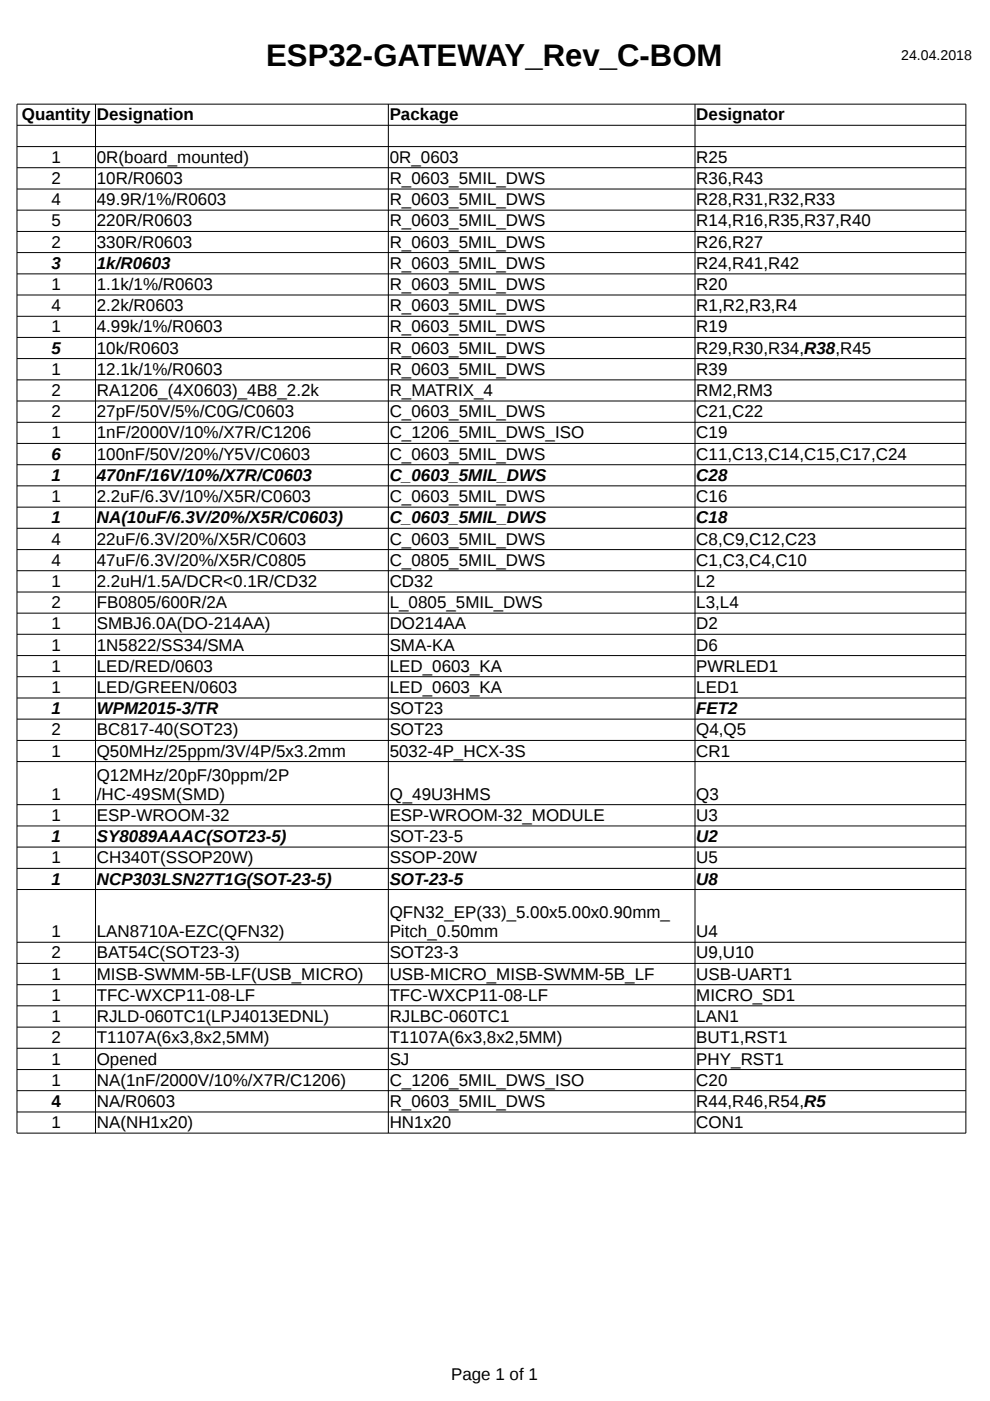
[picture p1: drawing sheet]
<svg xmlns="http://www.w3.org/2000/svg" width="210mm" height="297mm" viewBox="0 0 210 297" stroke-linecap="round" stroke-linejoin="round" font-family="sans-serif">
<defs><g id="words">
<text font-size="6.6" x="56.4" y="14">ESP32-GATEWAY_Rev_C-BOM</text>
<g font-size="3.6">
<text x="4.7" y="25.5">Quantity</text>
<text x="20.5" y="25.5">Designation</text>
<text x="82.6" y="25.5">Package</text>
<text x="147.6" y="25.5">Designator</text>
<text x="10.9" y="34.5">1</text>
<text x="20.5" y="34.5">0R(board_mounted)</text>
<text x="82.6" y="34.5">0R_0603</text>
<text x="147.6" y="34.5">R25</text>
<text x="10.9" y="39">2</text>
<text x="20.5" y="39">10R/R0603</text>
<text x="82.6" y="39">R_0603_5MIL_DWS</text>
<text x="147.6" y="39">R36,R43</text>
<text x="10.9" y="43.5">4</text>
<text x="20.5" y="43.5">49.9R/1%/R0603</text>
<text x="82.6" y="43.5">R_0603_5MIL_DWS</text>
<text x="147.6" y="43.5">R28,R31,R32,R33</text>
<text x="10.9" y="48">5</text>
<text x="10.9" y="52.5">2</text>
<text x="20.5" y="48">220R/R0603</text>
<text x="20.5" y="52.5">330R/R0603</text>
<text x="82.6" y="48">R_0603_5MIL_DWS</text>
<text x="82.6" y="52.5">R_0603_5MIL_DWS</text>
<text x="147.6" y="48">R14,R16,R35,R37,R40</text>
<text x="147.6" y="52.5">R26,R27</text>
<text x="10.9" y="57">3</text>
<text x="20.5" y="57">1k/R0603</text>
<text x="82.6" y="57">R_0603_5MIL_DWS</text>
<text x="147.6" y="57">R24,R41,R42</text>
<text x="10.9" y="61.5">1</text>
<text x="10.9" y="66">4</text>
<text x="20.5" y="61.5">1.1k/1%/R0603</text>
<text x="20.5" y="66">2.2k/R0603</text>
<text x="82.6" y="61.5">R_0603_5MIL_DWS</text>
<text x="82.6" y="66">R_0603_5MIL_DWS</text>
<text x="147.6" y="61.5">R20</text>
<text x="147.6" y="66">R1,R2,R3,R4</text>
<text x="10.9" y="70.5">1</text>
<text x="20.5" y="70.5">4.99k/1%/R0603</text>
<text x="82.6" y="70.5">R_0603_5MIL_DWS</text>
<text x="147.6" y="70.5">R19</text>
<text x="10.9" y="75">5</text>
<text x="20.5" y="75">10k/R0603</text>
<text x="82.6" y="75">R_0603_5MIL_DWS</text>
<text x="147.6" y="75">R29,R30,R34,R38,R45</text>
<text x="10.9" y="79.5">1</text>
<text x="10.9" y="84">2</text>
<text x="20.5" y="79.5">12.1k/1%/R0603</text>
<text x="20.5" y="84">RA1206_(4X0603)_4B8_2.2k</text>
<text x="82.6" y="79.5">R_0603_5MIL_DWS</text>
<text x="82.6" y="84">R_MATRIX_4</text>
<text x="147.6" y="79.5">R39</text>
<text x="147.6" y="84">RM2,RM3</text>
<text x="10.9" y="88.5">2</text>
<text x="20.5" y="88.5">27pF/50V/5%/C0G/C0603</text>
<text x="82.6" y="88.5">C_0603_5MIL_DWS</text>
<text x="147.6" y="88.5">C21,C22</text>
<text x="10.9" y="93">1</text>
<text x="20.5" y="93">1nF/2000V/10%/X7R/C1206</text>
<text x="82.6" y="93">C_1206_5MIL_DWS_ISO</text>
<text x="147.6" y="93">C19</text>
<text x="10.9" y="97.5">6</text>
<text x="10.9" y="102">1</text>
<text x="20.5" y="97.5">100nF/50V/20%/Y5V/C0603</text>
<text x="20.5" y="102">470nF/16V/10%/X7R/C0603</text>
<text x="82.6" y="97.5">C_0603_5MIL_DWS</text>
<text x="82.6" y="102">C_0603_5MIL_DWS</text>
<text x="147.6" y="97.5">C11,C13,C14,C15,C17,C24</text>
<text x="147.6" y="102">C28</text>
<text x="10.9" y="106.5">1</text>
<text x="20.5" y="106.5">2.2uF/6.3V/10%/X5R/C0603</text>
<text x="82.6" y="106.5">C_0603_5MIL_DWS</text>
<text x="147.6" y="106.5">C16</text>
<text x="10.9" y="110.9">1</text>
<text x="20.5" y="110.9">NA(10uF/6.3V/20%/X5R/C0603)</text>
<text x="82.6" y="110.9">C_0603_5MIL_DWS</text>
<text x="147.6" y="110.9">C18</text>
<text x="10.9" y="115.5">4</text>
<text x="10.9" y="119.9">4</text>
<text x="20.5" y="115.5">22uF/6.3V/20%/X5R/C0603</text>
<text x="20.5" y="119.9">47uF/6.3V/20%/X5R/C0805</text>
<text x="82.6" y="115.5">C_0603_5MIL_DWS</text>
<text x="82.6" y="119.9">C_0805_5MIL_DWS</text>
<text x="147.6" y="115.5">C8,C9,C12,C23</text>
<text x="147.6" y="119.9">C1,C3,C4,C10</text>
<text x="10.9" y="124.4">1</text>
<text x="20.5" y="124.4">2.2uH/1.5A/DCR&lt;0.1R/CD32</text>
<text x="82.6" y="124.4">CD32</text>
<text x="147.6" y="124.4">L2</text>
<text x="10.9" y="128.9">2</text>
<text x="20.5" y="128.9">FB0805/600R/2A</text>
<text x="82.6" y="128.9">L_0805_5MIL_DWS</text>
<text x="147.6" y="128.9">L3,L4</text>
<text x="10.9" y="133.4">1</text>
<text x="10.9" y="137.9">1</text>
<text x="20.5" y="133.4">SMBJ6.0A(DO-214AA)</text>
<text x="20.5" y="137.9">1N5822/SS34/SMA</text>
<text x="82.6" y="133.4">DO214AA</text>
<text x="82.6" y="137.9">SMA-KA</text>
<text x="147.6" y="133.4">D2</text>
<text x="147.6" y="137.9">D6</text>
<text x="10.9" y="142.4">1</text>
<text x="20.5" y="142.4">LED/RED/0603</text>
<text x="82.6" y="142.4">LED_0603_KA</text>
<text x="147.6" y="142.4">PWRLED1</text>
<text x="10.9" y="146.9">1</text>
<text x="20.5" y="146.9">LED/GREEN/0603</text>
<text x="82.6" y="146.9">LED_0603_KA</text>
<text x="147.6" y="146.9">LED1</text>
<text x="10.9" y="151.4">1</text>
<text x="10.9" y="155.9">2</text>
<text x="20.5" y="151.4">WPM2015-3/TR</text>
<text x="20.5" y="155.9">BC817-40(SOT23)</text>
<text x="82.6" y="151.4">SOT23</text>
<text x="82.6" y="155.9">SOT23</text>
<text x="147.6" y="151.4">FET2</text>
<text x="147.6" y="155.9">Q4,Q5</text>
<text x="10.9" y="160.4">1</text>
<text x="20.5" y="160.4">Q50MHz/25ppm/3V/4P/5x3.2mm</text>
<text x="82.6" y="160.4">5032-4P_HCX-3S</text>
<text x="147.6" y="160.4">CR1</text>
<text x="20.5" y="165.6">Q12MHz/20pF/30ppm/2P</text>
<text x="10.9" y="169.5">1</text>
<text x="20.5" y="169.6">/HC-49SM(SMD)</text>
<text x="82.6" y="169.5">Q_49U3HMS</text>
<text x="147.6" y="169.5">Q3</text>
<text x="10.9" y="174.1">1</text>
<text x="10.9" y="178.5">1</text>
<text x="20.5" y="174.1">ESP-WROOM-32</text>
<text x="20.5" y="178.5">SY8089AAAC(SOT23-5)</text>
<text x="82.6" y="174.1">ESP-WROOM-32_MODULE</text>
<text x="82.6" y="178.5">SOT-23-5</text>
<text x="147.6" y="174.1">U3</text>
<text x="147.6" y="178.5">U2</text>
<text x="10.9" y="183.1">1</text>
<text x="20.5" y="183.1">CH340T(SSOP20W)</text>
<text x="82.6" y="183.1">SSOP-20W</text>
<text x="147.6" y="183.1">U5</text>
<text x="10.9" y="187.5">1</text>
<text x="20.5" y="187.5">NCP303LSN27T1G(SOT-23-5)</text>
<text x="82.6" y="187.5">SOT-23-5</text>
<text x="147.6" y="187.5">U8</text>
<text x="82.6" y="194.7">QFN32_EP(33)_5.00x5.00x0.90mm_</text>
<text x="10.9" y="198.7">1</text>
<text x="10.9" y="203.2">2</text>
<text x="20.5" y="198.7">LAN8710A-EZC(QFN32)</text>
<text x="20.5" y="203.2">BAT54C(SOT23-3)</text>
<text x="82.6" y="203.2">SOT23-3</text>
<text x="82.6" y="198.8">Pitch_0.50mm</text>
<text x="147.6" y="198.7">U4</text>
<text x="147.6" y="203.2">U9,U10</text>
<text x="10.9" y="207.7">1</text>
<text x="20.5" y="207.7">MISB-SWMM-5B-LF(USB_MICRO)</text>
<text x="82.6" y="207.7">USB-MICRO_MISB-SWMM-5B_LF</text>
<text x="147.6" y="207.7">USB-UART1</text>
<text x="10.9" y="212.2">1</text>
<text x="20.5" y="212.2">TFC-WXCP11-08-LF</text>
<text x="82.6" y="212.2">TFC-WXCP11-08-LF</text>
<text x="147.6" y="212.2">MICRO_SD1</text>
<text x="10.9" y="216.7">1</text>
<text x="10.9" y="221.2">2</text>
<text x="20.5" y="216.7">RJLD-060TC1(LPJ4013EDNL)</text>
<text x="20.5" y="221.2">T1107A(6x3,8x2,5MM)</text>
<text x="82.6" y="216.7">RJLBC-060TC1</text>
<text x="82.6" y="221.2">T1107A(6x3,8x2,5MM)</text>
<text x="147.6" y="216.7">LAN1</text>
<text x="147.6" y="221.2">BUT1,RST1</text>
<text x="10.9" y="225.7">1</text>
<text x="20.5" y="225.7">Opened</text>
<text x="82.6" y="225.7">SJ</text>
<text x="147.6" y="225.7">PHY_RST1</text>
<text x="10.9" y="230.2">1</text>
<text x="20.5" y="230.2">NA(1nF/2000V/10%/X7R/C1206)</text>
<text x="82.6" y="230.2">C_1206_5MIL_DWS_ISO</text>
<text x="147.6" y="230.2">C20</text>
<text x="10.9" y="234.7">4</text>
<text x="10.9" y="239.2">1</text>
<text x="20.5" y="234.7">NA/R0603</text>
<text x="20.5" y="239.2">NA(NH1x20)</text>
<text x="82.6" y="234.7">R_0603_5MIL_DWS</text>
<text x="82.6" y="239.2">HN1x20</text>
<text x="147.6" y="239.2">CON1</text>
<text x="147.6" y="234.7">R44,R46,R54,R5</text>
<text x="95.7" y="292.5">Page 1 of 1</text>
</g>
<text font-size="3" x="191.1" y="12.8">24.04.2018</text>
</g></defs>
<g fill="none" stroke="#000" stroke-width=".21">
<path d="M3.6 22.1h201.2v218.1h-201.2zM3.6 26.6h201.2M3.6 31.1h201.2M3.6 35.6h201.2M20.2 22.1v218.1M82.3 22.1v218.1M147.4 22.1v218.1M3.6 40.1h201.2M3.6 44.6h201.2M3.6 49.1h201.2M3.6 53.6h201.2M3.6 58.1h201.2"/>
<path d="M3.6 62.5h201.2M3.6 67.1h201.2M3.6 71.5h201.2M3.6 76h201.2M3.6 80.5h201.2M3.6 85h201.2M3.6 89.5h201.2M3.6 94h201.2M3.6 98.5h201.2M3.6 103h201.2M3.6 107.5h201.2M3.6 112h201.2"/>
<path d="M3.6 116.5h201.2M3.6 121h201.2M3.6 125.5h201.2M3.6 130h201.2M3.6 134.5h201.2M3.6 139h201.2M3.6 143.5h201.2M3.6 148h201.2M3.6 152.5h201.2M3.6 157h201.2M3.6 161.5h201.2M3.6 170.6h201.2"/>
<path d="M3.6 175.1h201.2M3.6 179.6h201.2M3.6 184.1h201.2M3.6 188.6h201.2M3.6 199.8h201.2M3.6 204.3h201.2M3.6 208.8h201.2M3.6 213.3h201.2M3.6 217.8h201.2M3.6 222.2h201.2M3.6 226.8h201.2M3.6 231.2h201.2"/>
<path d="M3.6 235.8h201.2"/>
</g>
<use href="#words"/>
</svg>
